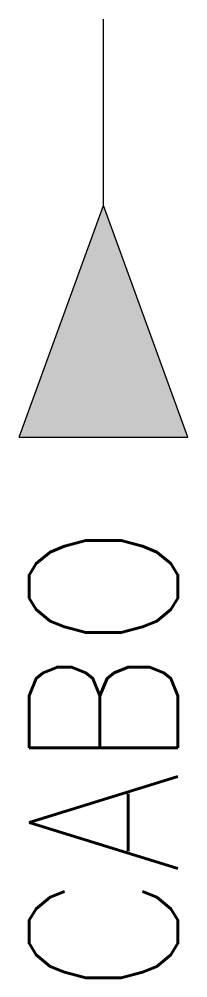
# Model space of a CAD drawing. Extents: x 97.3 to 99.1, y 217.1 to 227.3.
import ezdxf
from ezdxf.enums import TextEntityAlignment as Align

# ---------------------------------------------------------------- set-up
doc = ezdxf.new("R2010")
doc.units = 0
doc.header["$MEASUREMENT"] = 0
doc.layers.get('0').update_dxf_attribs({"linetype": 'CONTINUOUS'})
doc.styles.add('ROMANS', font='romans')

msp = doc.modelspace()

# ---------------------------------------------------------------- linework, layer by layer
at = {"color": 2}
for p, q in [((98.181, 225.343), (98.181, 227.343)), ((99.087, 222.859), (98.181, 225.343)), ((97.275, 222.859), (99.087, 222.859))]:
    msp.add_line(p, q, dxfattribs=at)
msp.add_line((97.275, 222.859), (98.181, 225.343))
msp.add_solid([(98.181, 225.343), (97.275, 222.859), (99.087, 222.859)], dxfattribs=at)

# ---------------------------------------------------------------- texts
at = {"color": 7, "lineweight": -3, "style": 'ROMANS', "width": 0.9}
msp.add_attdef('CABO', text='', height=1.6, rotation=90, dxfattribs=at).set_placement((98.181, 221.935), align=Align.MIDDLE_RIGHT)

doc.saveas('drawing.dxf')
